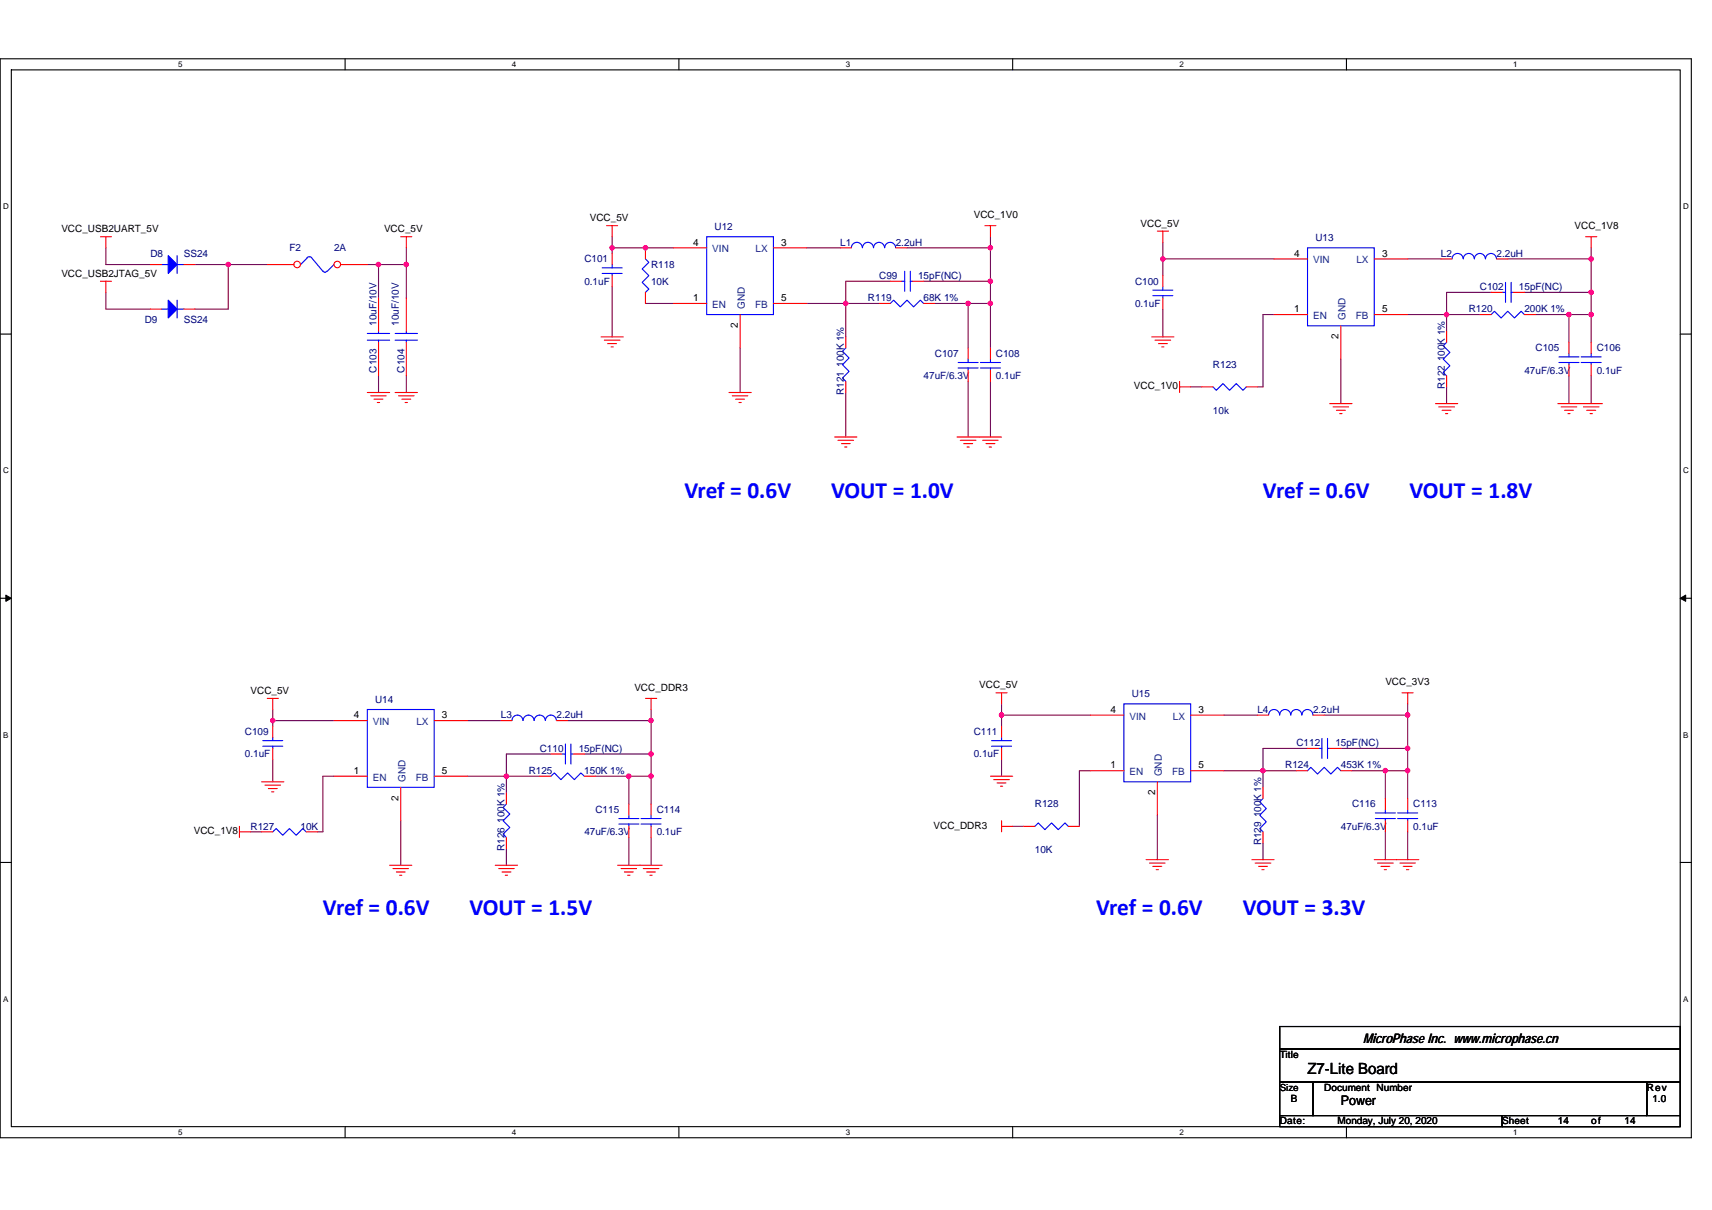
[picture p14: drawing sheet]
<svg xmlns="http://www.w3.org/2000/svg" width="297mm" height="210mm" viewBox="0 0 297 210" stroke-linecap="round" stroke-linejoin="round" font-family="sans-serif">
<defs><g id="words">
<g font-size="4" fill="#00f">
<text x="118.8" y="86.4">Vref = 0.6V</text>
<text x="144.2" y="86.4">VOUT = 1.0V</text>
<text x="219.1" y="86.4">Vref = 0.6V</text>
<text x="244.6" y="86.4">VOUT = 1.8V</text>
<text x="56" y="158.8">Vref = 0.6V</text>
<text x="81.5" y="158.8">VOUT = 1.5V</text>
<text x="190.2" y="158.8">Vref = 0.6V</text>
<text x="215.6" y="158.8">VOUT = 3.3V</text>
</g>
<text font-size="2.7" x="226.9" y="186.3">Z7-Lite Board</text>
<g font-size="2.3">
<text x="236.5" y="181.1">MicroPhase Inc. www.microphase.cn</text>
<text x="232.6" y="191.8">Power</text>
</g>
<g font-size="1.7">
<text x="10.6" y="40.3">VCC_USB2UART_5V</text>
<text x="66.6" y="40.3">VCC_5V</text>
<text x="102.3" y="38.4">VCC_5V</text>
<text x="168.9" y="37.8">VCC_1V0</text>
<text x="197.9" y="39.3">VCC_5V</text>
<text x="273.2" y="39.7">VCC_1V8</text>
<text x="120.3" y="42.6">4</text>
<text x="135.5" y="42.6">3</text>
<text x="224.5" y="44.5">4</text>
<text x="239.8" y="44.5">3</text>
<text x="10.6" y="48">VCC_USB2JTAG_5V</text>
<text x="120.3" y="52.3">1</text>
<text x="135.5" y="52.3">5</text>
<text x="128" y="56.9" transform="rotate(-90 128 56.9)">2</text>
<text x="224.5" y="54.2">1</text>
<text x="232.2" y="58.8" transform="rotate(-90 232.2 58.8)">2</text>
<text x="239.8" y="54.2">5</text>
<text x="196.7" y="67.5">VCC_1V0</text>
<text x="110.1" y="119.8">VCC_DDR3</text>
<text x="169.9" y="119.5">VCC_5V</text>
<text x="240.4" y="118.9">VCC_3V3</text>
<text x="43.5" y="120.4">VCC_5V</text>
<text x="61.4" y="124.7">4</text>
<text x="76.7" y="124.7">3</text>
<text x="192.7" y="123.7">4</text>
<text x="207.9" y="123.7">3</text>
<text x="61.4" y="134.3">1</text>
<text x="76.7" y="134.3">5</text>
<text x="192.7" y="133.4">1</text>
<text x="200.4" y="138" transform="rotate(-90 200.4 138)">2</text>
<text x="207.9" y="133.4">5</text>
<text x="69.1" y="138.9" transform="rotate(-90 69.1 138.9)">2</text>
<text x="162" y="143.8">VCC_DDR3</text>
<text x="33.6" y="144.7">VCC_1V8</text>
<text x="222" y="183.6">Title</text>
<text x="222" y="189.3">Size</text>
<text x="224" y="191.3">B</text>
<text x="229.8" y="189.3">Document Number</text>
<text x="285.7" y="189.3">Rev</text>
<text x="286.7" y="191.3">1.0</text>
<text x="222" y="195.1">Date:</text>
<text x="232.1" y="195.1">Monday, July 20, 2020</text>
<text x="260.6" y="195.1">Sheet</text>
<text x="270.3" y="195.1">14</text>
<text x="276.1" y="195.1">of</text>
<text x="281.9" y="195.1">14</text>
</g>
<g font-size="1.7" fill="#000080">
<text x="124" y="39.9">U12</text>
<text x="228.2" y="41.9">U13</text>
<text x="26.1" y="44.6">D8</text>
<text x="31.9" y="44.6">SS24</text>
<text x="50.2" y="43.6">F2</text>
<text x="58" y="43.6">2A</text>
<text x="101.4" y="45.5">C101</text>
<text x="113" y="46.5">R118</text>
<text x="145.8" y="42.6">L1</text>
<text x="155.4" y="42.6">2.2uH</text>
<text x="250" y="44.6">L2</text>
<text x="259.7" y="44.6">2.2uH</text>
<text x="101.4" y="49.4">0.1uF</text>
<text x="113" y="49.4">10K</text>
<text x="150.6" y="52.3">R119</text>
<text x="152.5" y="48.4">C99</text>
<text x="159.3" y="48.4">15pF(NC)</text>
<text x="160.2" y="52.3">68K 1%</text>
<text x="196.9" y="49.4">C100</text>
<text x="196.9" y="53.3">0.1uF</text>
<text x="256.8" y="50.4">C102</text>
<text x="263.5" y="50.4">15pF(NC)</text>
<text x="25.1" y="56.1">D9</text>
<text x="31.9" y="56.1">SS24</text>
<text x="65.3" y="56.5" transform="rotate(-90 65.3 56.5)">10uF/10V</text>
<text x="69.2" y="56.5" transform="rotate(-90 69.2 56.5)">10uF/10V</text>
<text x="254.8" y="54.2">R120</text>
<text x="264.5" y="54.2">200K 1%</text>
<text x="65.3" y="64.6" transform="rotate(-90 65.3 64.6)">C103</text>
<text x="70.2" y="64.6" transform="rotate(-90 70.2 64.6)">C104</text>
<text x="160.2" y="65.8">47uF/6.3V</text>
<text x="162.2" y="61.9">C107</text>
<text x="172.8" y="61.9">C108</text>
<text x="172.8" y="65.8">0.1uF</text>
<text x="210.5" y="63.9">R123</text>
<text x="264.5" y="64.8">47uF/6.3V</text>
<text x="266.4" y="61">C105</text>
<text x="277" y="61">C106</text>
<text x="277" y="64.8">0.1uF</text>
<text x="146.4" y="68.5" transform="rotate(-90 146.4 68.5)">R121 100K 1%</text>
<text x="210.5" y="71.8">10k</text>
<text x="250.7" y="67.5" transform="rotate(-90 250.7 67.5)">R122 100K 1%</text>
<text x="65.1" y="122">U14</text>
<text x="86.9" y="124.7">L3</text>
<text x="96.6" y="124.7">2.2uH</text>
<text x="196.4" y="121">U15</text>
<text x="218.2" y="123.7">L4</text>
<text x="227.8" y="123.7">2.2uH</text>
<text x="42.5" y="127.6">C109</text>
<text x="42.5" y="131.4">0.1uF</text>
<text x="93.7" y="130.5">C110</text>
<text x="100.4" y="130.5">15pF(NC)</text>
<text x="168.9" y="127.6">C111</text>
<text x="168.9" y="131.4">0.1uF</text>
<text x="224.9" y="129.5">C112</text>
<text x="231.7" y="129.5">15pF(NC)</text>
<text x="91.7" y="134.3">R125</text>
<text x="101.4" y="134.3">150K 1%</text>
<text x="223" y="133.3">R124</text>
<text x="232.6" y="133.3">453K 1%</text>
<text x="43.5" y="144">R127</text>
<text x="52.2" y="144">10K</text>
<text x="103.3" y="141.1">C115</text>
<text x="113.9" y="141.1">C114</text>
<text x="179.6" y="140.1">R128</text>
<text x="232.6" y="144">47uF/6.3V</text>
<text x="234.6" y="140.1">C116</text>
<text x="245.2" y="140.1">C113</text>
<text x="245.2" y="144">0.1uF</text>
<text x="87.5" y="147.6" transform="rotate(-90 87.5 147.6)">R126 100K 1%</text>
<text x="101.4" y="144.9">47uF/6.3V</text>
<text x="113.9" y="144.9">0.1uF</text>
<text x="179.6" y="148">10K</text>
<text x="218.8" y="146.7" transform="rotate(-90 218.8 146.7)">R129 100K 1%</text>
</g>
<g font-size="1.7" fill="#004080">
<text x="123.6" y="43.8">VIN</text>
<text x="131.1" y="43.8">LX</text>
<text x="227.8" y="45.7">VIN</text>
<text x="235.3" y="45.7">LX</text>
<text x="123.6" y="53.4">EN</text>
<text x="129.2" y="53.6" transform="rotate(-90 129.2 53.6)">GND</text>
<text x="131" y="53.4">FB</text>
<text x="227.8" y="55.4">EN</text>
<text x="233.4" y="55.6" transform="rotate(-90 233.4 55.6)">GND</text>
<text x="235.2" y="55.4">FB</text>
<text x="64.7" y="125.8">VIN</text>
<text x="72.2" y="125.8">LX</text>
<text x="196" y="124.9">VIN</text>
<text x="203.5" y="124.9">LX</text>
<text x="64.7" y="135.5">EN</text>
<text x="70.3" y="135.7" transform="rotate(-90 70.3 135.7)">GND</text>
<text x="72.1" y="135.5">FB</text>
<text x="196" y="134.5">EN</text>
<text x="201.6" y="134.7" transform="rotate(-90 201.6 134.7)">GND</text>
<text x="203.4" y="134.5">FB</text>
</g>
<g font-size="1.4">
<text x="30.9" y="11.7">5</text>
<text x="88.8" y="11.7">4</text>
<text x="146.7" y="11.7">3</text>
<text x="204.7" y="11.7">2</text>
<text x="262.6" y="11.7">1</text>
<text x=".5" y="36.3">D</text>
<text x="292" y="36.3">D</text>
<text x=".5" y="82.1">C</text>
<text x="292" y="82.1">C</text>
<text x=".5" y="128">B</text>
<text x="292" y="128">B</text>
<text x=".5" y="173.8">A</text>
<text x="292" y="173.8">A</text>
<text x="30.9" y="197">5</text>
<text x="88.8" y="197">4</text>
<text x="146.7" y="197">3</text>
<text x="204.7" y="197">2</text>
<text x="262.6" y="197">1</text>
</g>
</g></defs>
<path d="M0 10.2h293.5v187.2h-293.5zM2 12.1h289.5v183.4h-289.5z" fill="none" stroke="#000" stroke-width=".19"/>
<g fill="#fff">
<path d="M30.9 10.4h.8v1.6h-.8z"/>
<path d="M30.9 195.7h.8v1.6h-.8z"/>
</g>
<path d="M59.9 10.2v1.9M59.9 195.5v1.9" fill="none" stroke="#000" stroke-width=".19"/>
<g fill="#fff">
<path d="M88.8 10.4h.8v1.6h-.8z"/>
<path d="M88.8 195.7h.8v1.6h-.8z"/>
</g>
<path d="M117.8 10.2v1.9M117.8 195.5v1.9" fill="none" stroke="#000" stroke-width=".19"/>
<g fill="#fff">
<path d="M146.7 10.4h.8v1.6h-.8z"/>
<path d="M146.7 195.7h.8v1.6h-.8z"/>
</g>
<path d="M175.7 10.2v1.9M175.7 195.5v1.9" fill="none" stroke="#000" stroke-width=".19"/>
<g fill="#fff">
<path d="M204.7 10.4h.7v1.6h-.7z"/>
<path d="M204.7 195.7h.7v1.6h-.7z"/>
</g>
<path d="M233.6 10.2v1.9M233.6 195.5v1.9" fill="none" stroke="#000" stroke-width=".19"/>
<g fill="#fff">
<path d="M262.6 10.4h.7v1.6h-.7z"/>
<path d="M262.6 195.7h.7v1.6h-.7z"/>
<path d="M.5 35.1h1v1.5h-1z"/>
<path d="M292 35.1h1v1.5h-1z"/>
<path d="M.5 80.9h1v1.5h-1z"/>
<path d="M292 80.9h1v1.5h-1z"/>
</g>
<path d="M0 58h2M291.5 58h2" fill="none" stroke="#000" stroke-width=".19"/>
<g fill="#fff">
<path d="M.5 126.7h.9v1.6h-.9z"/>
<path d="M292 126.7h.9v1.6h-.9z"/>
</g>
<path d="M0 103.8h2M291.5 103.8h2" fill="none" stroke="#000" stroke-width=".19"/>
<path d="M1 103.3l1 .5-1 .6zM291.5 103.8l1-.5v1.1z" fill="#000" stroke="#000" stroke-width=".17"/>
<g fill="#fff">
<path d="M.5 172.6h.9v1.5h-.9z"/>
<path d="M292 172.6h.9v1.5h-.9z"/>
</g>
<path d="M0 149.7h2M291.5 149.7h2M222 178.1h69.5v3.9h-69.5zM222 182h69.5v5.8h-69.5zM222 187.8h5.8v5.8h-5.8zM222 193.6h38.6v1.9h-38.6zM227.8 187.8h57.9v5.8h-57.9zM260.6 193.6h30.9v1.9h-30.9zM285.7 187.8h5.8v5.8h-5.8z" fill="none" stroke="#000" stroke-width=".19"/>
<g fill="none" stroke="#800040" stroke-width=".19">
<path d="M18.4 43v2.9h7.7M18.4 50.7v2.9h7.7M33.8 45.9h5.8M39.6 45.9h6.8M39.6 45.9v7.7h-5.8M63.7 45.9h2M65.7 45.9h4.8M65.7 45.9v5.8M70.5 45.9v5.8M70.5 43v2.9M106.2 43h10.6M106.2 49.8v8.7"/>
<path d="M106.2 41.1v1.9M106.2 43v1M112 52.7h4.8M140 43h5.8M140 52.7h6.7M146.7 52.7v5.8M146.7 52.7h5.8M154.5 48.8h-7.8v3.9M157.4 43h14.4M160.2 48.8h11.6M162.2 52.7h5.8M168 52.7v7.7"/>
<path d="M168 52.7h3.8M171.8 43v5.8M171.8 41.1v1.9M171.8 52.7v7.7M171.8 48.8v3.9M201.8 53.6v4.9M201.8 42.1v2.8M201.8 44.9v2.9M201.8 44.9h19.3M221.1 54.6h-2v12.5h-.9M244.2 44.9h5.8M244.2 54.6h6.8"/>
<path d="M251 54.6v2.9M251 54.6h5.8M258.7 50.7h-7.7v3.9M261.6 44.9h14.5M264.5 50.7h11.6M266.4 54.6h5.8M272.2 54.6v4.8M272.2 54.6h3.9M276.1 43v1.9M276.1 54.6v4.8M276.1 50.7v3.9M276.1 44.9v5.8"/>
<path d="M65.7 65.2v2.9M70.5 65.2v2.9M128.4 60.4v7.7M146.7 68.1v7.7M168 66.2v9.6M171.8 66.2v9.6M206.6 67.1h1.9M232.6 62.3v7.7M251 67.1v2.9M272.2 65.2v4.8M276.1 65.2v4.8M47.3 131.8v3.9"/>
<path d="M47.3 123.1v2M47.3 125.1v.9M47.3 125.1h10.7M58 134.7h-2v9.7h-.9M81.1 134.7h6.8M81.1 125.1h5.8M87.9 134.7v2.9M87.9 134.7h5.8M95.6 130.9h-7.7v3.8M98.5 125.1h14.5v5.8M101.4 130.9h11.6M103.3 134.7h5.8v4.8"/>
<path d="M109.1 134.7h3.9M113 123.1v2M113 134.7v4.8M113 130.9v3.8M173.8 124.1h15.4M173.8 131.8v2.9M173.8 122.2v1.9M173.8 124.1v1.9M189.2 133.8h-1.9v9.6M212.4 124.1h5.8M212.4 133.8h6.7M219.1 133.8v2.8"/>
<path d="M219.1 133.8h5.8M226.9 129.9h-7.8v3.9M229.8 124.1h14.4M232.6 129.9h11.6M234.6 133.8h5.8M240.4 133.8v4.8M240.4 133.8h3.8M244.2 129.9v3.9M244.2 124.1v5.8M244.2 122.2v1.9M244.2 133.8v4.8M43.5 144.4h1.9"/>
<path d="M69.5 142.4v7.8M87.9 147.3v2.9M109.1 145.3v4.9M113 145.3v4.9M175.7 143.4h1.9M200.8 141.5v7.7M219.1 146.3v2.9M240.4 144.4v4.8M244.2 144.4v4.8"/>
</g>
<g fill="#f0f" stroke="#f0f" stroke-width=".19">
<circle cx="65.7" cy="45.9" r=".38"/>
<circle cx="70.5" cy="45.9" r=".38"/>
<circle cx="112" cy="43" r=".38"/>
<circle cx="106.2" cy="43" r=".38"/>
<circle cx="171.8" cy="48.8" r=".38"/>
<circle cx="171.8" cy="43" r=".38"/>
<circle cx="146.7" cy="52.6" r=".38"/>
<circle cx="171.8" cy="52.6" r=".38"/>
<circle cx="168" cy="52.6" r=".38"/>
<circle cx="47.3" cy="125" r=".38"/>
<circle cx="112.9" cy="125" r=".38"/>
<circle cx="87.9" cy="134.7" r=".38"/>
<circle cx="112.9" cy="130.8" r=".38"/>
<circle cx="112.9" cy="134.7" r=".38"/>
<circle cx="109.1" cy="134.7" r=".38"/>
<circle cx="244.2" cy="129.9" r=".38"/>
<circle cx="244.2" cy="124.1" r=".38"/>
<circle cx="219.1" cy="133.7" r=".38"/>
<circle cx="240.3" cy="133.7" r=".38"/>
<circle cx="244.2" cy="133.7" r=".38"/>
<circle cx="276.1" cy="44.9" r=".38"/>
<circle cx="276.1" cy="54.6" r=".38"/>
<circle cx="272.2" cy="54.6" r=".38"/>
<circle cx="276.1" cy="50.7" r=".38"/>
<circle cx="251" cy="54.6" r=".38"/>
<circle cx="201.7" cy="44.9" r=".38"/>
<circle cx="173.8" cy="124.1" r=".38"/>
<circle cx="39.6" cy="45.9" r=".38"/>
</g>
<g fill="none" stroke="#f00" stroke-width=".19">
<path d="M105.2 39.2h2M106.2 39.2v1.9M170.9 39.2h1.9M171.8 39.2v1.9M17.4 41.1h1.9M17.4 48.8h1.9M18.4 41.1v1.9M18.4 48.8v1.9M69.5 41.1h2M70.5 41.1v1.9M104.3 58.5h3.8M104.9 59h2.7"/>
<path d="M105.4 59.6h1.6M199.8 58.5h3.9M200.4 59h2.7M200.8 40.1h1.9M201 59.6h1.5M201.8 40.1v2M275.1 41.1h1.9M276.1 41.1v1.9M63.7 68.1h3.9M64.3 68.7h2.7M64.9 69.3h1.5M65.5 69.8h.4"/>
<path d="M68.6 68.1h3.8M69.1 68.7h2.7M69.7 69.3h1.6M70.3 69.8h.4M106 60.2h.4M126.5 68.1h3.8M127.1 68.7h2.6M127.6 69.3h1.6M128.2 69.8h.4M144.8 75.8h3.9M145.4 76.4h2.7M146 77h1.5"/>
<path d="M146.6 77.6h.3M166 75.8h7.8M166.6 76.4h2.7M167.2 77h1.6M167.8 77.6h.4M170.5 76.4h2.7M171.1 77h1.5M171.6 77.6h.4M201.6 60.2h.3M204.7 67.1h1.9M204.7 66.2v1.9M230.7 70h3.9"/>
<path d="M231.3 70.6h2.7M231.9 71.2h1.5M232.4 71.8h.5M249.1 70h3.8M249.6 70.6h2.7M250.2 71.2h1.6M250.8 71.8h.4M270.3 70h7.7M270.9 70.6h2.7M271.5 71.2h1.5M272 71.8h.4M274.7 70.6h2.7"/>
<path d="M275.3 71.2h1.6M275.9 71.8h.4M45.4 135.7h3.9M46 136.2h2.7M46.4 121.2h1.9M46.6 136.8h1.5M47.1 137.4h.4M47.3 121.2v1.9M109.1 139.5v2M112 121.2h1.9M113 121.2v1.9M171.8 134.7h3.9"/>
<path d="M172.4 135.3h2.7M172.8 120.2h1.9M173 135.9h1.5M173.6 136.4h.4M173.8 120.2v2M243.3 120.2h1.9M244.2 120.2v2M41.5 144.4h2M41.5 143.4v1.9M67.6 150.2h3.9M68.2 150.7h2.7M68.8 151.3h1.5"/>
<path d="M69.3 151.9h.4M85.9 150.2h3.9M86.5 150.7h2.7M87.1 151.3h1.5M87.7 151.9h.4M107.2 150.2h7.7M107.8 150.7h2.6M108.3 151.3h1.6M108.9 151.9h.4M109.1 143.4v1.9M111.6 150.7h2.7M112.2 151.3h1.5"/>
<path d="M112.8 151.9h.4M173.8 143.4h1.9M173.8 142.4v2M198.9 149.2h3.8M199.5 149.8h2.6M200 150.3h1.6M200.6 150.9h.4M217.2 149.2h3.9M217.8 149.8h2.7M218.4 150.3h1.5M218.9 150.9h.4M238.4 149.2h7.8"/>
<path d="M239 149.8h2.7M239.6 150.3h1.5M240.2 150.9h.4M242.9 149.8h2.7M243.5 150.3h1.5M244 150.9h.4"/>
</g>
<path d="M53.3 44.7l-1.1 1.2M54.1 44.7l1.9 2.4M54.1 44.7l-.4-.1-.4 .1M56 47a.38 .38 0 0 0 .4 .2 .38 .38 0 0 0 .3-.2M58 45.9l-1.2 1.2M107.4 142h3.4M107.4 143h3.4M109.1 143v.4M109.1 141.5v.5" fill="none" stroke="#00f" stroke-width=".19"/>
<circle cx="51.6" cy="45.9" r=".57" fill="#fff" stroke="#f00" stroke-width=".19"/>
<path d="M46.4 45.9h4.6" fill="none" stroke="#f00" stroke-width=".19"/>
<circle cx="58.5" cy="45.9" r=".57" fill="#fff" stroke="#f00" stroke-width=".19"/>
<g fill="none" stroke="#f00" stroke-width=".19">
<path d="M26.1 45.9h1.9M26.1 53.6h1.9M31.9 45.9h1.9M31.9 53.6h1.9M59.1 45.9h4.6M65.7 59.4v5.8M65.7 51.7v5.8M70.5 59.4v5.8M70.5 51.7v5.8M106.2 47.8v2M106.2 44v1.9M112 43v1.9"/>
<path d="M112 50.7v2M116.8 43h5.8M116.8 52.7h5.8M128.4 54.6v5.8M134.2 43h5.8M134.2 52.7h5.8M145.8 43h1.9M146.7 58.5v1.9M152.5 52.7h2M154.5 48.8h1.9M155.4 43h2M158.3 48.8h1.9"/>
<path d="M160.2 52.7h2M201.8 51.7v1.9M201.8 47.8v2M221.1 44.9h5.8M221.1 54.6h5.8M232.6 56.5v5.8M238.4 44.9h5.8M238.4 54.6h5.8M250 44.9h1.9M251 57.5v1.9M256.8 54.6h1.9M258.7 50.7h1.9"/>
<path d="M259.7 44.9h1.9M262.6 50.7h1.9M264.5 54.6h1.9M272.2 59.4v2M276.1 59.4v2M146.7 66.2v1.9M168 64.2v2M168 60.4v1.9M171.8 64.2v2M171.8 60.4v1.9M208.5 67.1h2M216.2 67.1h2"/>
<path d="M251 65.2v1.9M272.2 63.3v1.9M276.1 63.3v1.9M47.3 129.9v1.9M47.3 126v2M58 125.1h5.7M58 134.7h5.7M69.5 136.6v5.8M75.3 125.1h5.8M75.3 134.7h5.8M86.9 125.1h1.9M87.9 137.6v1.9"/>
<path d="M93.7 134.7h1.9M95.6 130.9h1.9M96.6 125.1h1.9M99.5 130.9h1.9M101.4 134.7h1.9M113 139.5v2M173.8 129.9v1.9M173.8 126v2M189.2 124.1h5.8M189.2 133.8h5.8M200.8 135.7v5.8M206.6 124.1h5.8"/>
<path d="M206.6 133.8h5.8M218.2 124.1h1.9M219.1 136.6v2M224.9 133.8h2M226.9 129.9h1.9M227.8 124.1h2M230.7 129.9h1.9M232.6 133.8h2M240.4 138.6v1.9M244.2 138.6v1.9M45.4 144.4h1.9M53.1 144.4h2"/>
<path d="M87.9 145.3v2M113 143.4v1.9M177.6 143.4h2M185.4 143.4h1.9M219.1 144.4v1.9M240.4 142.4v2M244.2 142.4v2"/>
</g>
<g fill="none" stroke="#00f" stroke-width=".19">
<path d="M28 45.9h1.2M28 53.6h1.2M30.7 45.9h1.2M30.7 44.4v3.1M30.7 53.6h1.2M30.7 52.1v3.1M63.7 59h3.9M63.7 57.9h3.9M65.7 59v.4M65.7 57.5v.4M68.6 59h3.8M68.6 57.9h3.8"/>
<path d="M70.5 59v.4M70.5 57.5v.4M104.5 46.5h3.4M104.5 47.5h3.4M106.2 47.5v.3M106.2 45.9v.6M112 44.9l.6 .6-1.2 1.2 1.2 1.1-1.2 1.2 1.2 1.2-.6 .5M122.6 41.1h11.6v13.5h-11.6zM149.6 43a.95 .95 0 0 0-.9-.9 .95 .95 0 0 0-1 .9M153.5 43a.96 .96 0 0 0-1-.9 .96 .96 0 0 0-.9 .9 .95 .95 0 0 0-1-.9 .95 .95 0 0 0-1 .9M154.5 52.7l.5-.6 1.2 1.2 1.2-1.2 1.1 1.2 1.2-1.2 .5 .6M155.4 43a.95 .95 0 0 0-.9-.9 .95 .95 0 0 0-1 .9"/>
<path d="M156.4 48.8h.6M157 47.1v3.4M157.9 48.8h.4M157.9 47.1v3.4M200 50.4h3.5M200 51.3h3.5M201.8 51.3v.4M201.8 49.8v.6M226.9 43h11.5v13.5h-11.5zM251 59.4l-.6 .6 1.2 1.2-1.2 1.1 1.2 1.2-1.2 1.1 .6 .6M255.8 44.9a.96 .96 0 0 0-1-.9 .96 .96 0 0 0-.9 .9 .96 .96 0 0 0-1-.9 .96 .96 0 0 0-1 .9M258.7 54.6l.6-.6 1.2 1.2 1.1-1.2 1.2 1.2 1.1-1.2 .6 .6"/>
<path d="M259.6 44.9a.96 .96 0 0 0-.9-.9 .96 .96 0 0 0-1 .9 .95 .95 0 0 0-.9-.9 .95 .95 0 0 0-1 .9M260.6 50.7h.6M261.2 49v3.5M262.2 49v3.5M262.2 50.7h.4M146.7 60.4l-.5 .6 1.1 1.1-1.1 1.2 1.1 1.2-1.1 1.1 .5 .6M166.2 62.9h3.5M166.2 63.9h3.5M168 63.9v.3M168 62.3v.6M170.1 62.9h3.5M170.1 63.9h3.5"/>
<path d="M171.8 63.9v.3M171.8 62.3v.6M210.5 67.1l.5 .6 1.2-1.1 1.1 1.1 1.2-1.1 1.2 1.1 .5-.6M270.5 61.9h3.5M270.5 62.9h3.5M272.2 62.9v.4M272.2 61.4v.5M274.3 61.9h3.5M274.3 62.9h3.5M276.1 62.9v.4M276.1 61.4v.5M45.6 128.5h3.5"/>
<path d="M45.6 129.5h3.5M47.3 129.5v.4M47.3 128v.5M63.7 123.1h11.6v13.5h-11.6zM87.9 139.5l-.6 .6 1.2 1.2-1.2 1.1 1.2 1.2-1.2 1.1 .6 .6M88.8 125a.95 .95 0 0 1 1-.9 .95 .95 0 0 1 .9 .9 .96 .96 0 0 1 1-.9 .96 .96 0 0 1 1 .9M92.7 125a.96 .96 0 0 1 .9-.9 .96 .96 0 0 1 1 .9M94.6 125a.95 .95 0 0 1 1-.9 .95 .95 0 0 1 .9 .9M95.6 134.7l.6-.6 1.1 1.2 1.2-1.2 1.1 1.2 1.2-1.2 .6 .6M97.5 130.9h.6M98.1 129.1v3.5M99.1 130.9h.4"/>
<path d="M99.1 129.1v3.5M172 128.5h3.5M172 129.5h3.5M173.8 129.5v.4M173.8 128v.5M195 122.2h11.6v13.5h-11.6zM219.1 138.6l-.5 .5 1.1 1.2-1.1 1.2 1.1 1.1-1.1 1.2 .5 .6M220.1 124.1a.95 .95 0 0 1 1-1 .95 .95 0 0 1 .9 1M222 124.1a.95 .95 0 0 1 1-1 .95 .95 0 0 1 .9 1 .96 .96 0 0 1 1-1 .96 .96 0 0 1 1 1M225.9 124.1a.95 .95 0 0 1 .9-1 .95 .95 0 0 1 1 1M226.9 133.8l.5-.6 1.2 1.1 1.2-1.1 1.1 1.1 1.2-1.1 .5 .6M228.8 129.9h.6"/>
<path d="M229.4 128.1v3.5M230.3 128.1v3.5M230.3 129.9h.4M47.3 144.4l.6-.6 1.2 1.1 1.1-1.1 1.2 1.1 1.1-1.1 .6 .6M111.2 142h3.5M111.2 143h3.5M113 143v.4M113 141.5v.5M179.6 143.4l.5-.6 1.2 1.2 1.2-1.2 1.1 1.2 1.2-1.2 .6 .6M238.6 141.1h3.5M238.6 142h3.5M240.4 142v.4"/>
<path d="M240.4 140.5v.6M242.5 141.1h3.5M242.5 142h3.5M244.2 142v.4M244.2 140.5v.6"/>
</g>
<g fill="#00f" stroke="#00f" stroke-width=".19">
<path d="M29.2 44.4l1.5 1.5-1.5 1.6z" fill-rule="evenodd"/>
<path d="M29.2 52.1l1.5 1.5-1.5 1.6z" fill-rule="evenodd"/>
</g>
<g fill="#f0f" stroke="#f0f" stroke-width=".19">
<circle cx="65.7" cy="45.9" r=".38"/>
<circle cx="70.5" cy="45.9" r=".38"/>
<circle cx="112" cy="43" r=".38"/>
<circle cx="106.2" cy="43" r=".38"/>
<circle cx="171.8" cy="48.8" r=".38"/>
<circle cx="171.8" cy="43" r=".38"/>
<circle cx="146.7" cy="52.6" r=".38"/>
<circle cx="171.8" cy="52.6" r=".38"/>
<circle cx="168" cy="52.6" r=".38"/>
<circle cx="47.3" cy="125" r=".38"/>
<circle cx="112.9" cy="125" r=".38"/>
<circle cx="87.9" cy="134.7" r=".38"/>
<circle cx="112.9" cy="130.8" r=".38"/>
<circle cx="112.9" cy="134.7" r=".38"/>
<circle cx="109.1" cy="134.7" r=".38"/>
<circle cx="244.2" cy="129.9" r=".38"/>
<circle cx="244.2" cy="124.1" r=".38"/>
<circle cx="219.1" cy="133.7" r=".38"/>
<circle cx="240.3" cy="133.7" r=".38"/>
<circle cx="244.2" cy="133.7" r=".38"/>
<circle cx="276.1" cy="44.9" r=".38"/>
<circle cx="276.1" cy="54.6" r=".38"/>
<circle cx="272.2" cy="54.6" r=".38"/>
<circle cx="276.1" cy="50.7" r=".38"/>
<circle cx="251" cy="54.6" r=".38"/>
<circle cx="201.7" cy="44.9" r=".38"/>
<circle cx="173.8" cy="124.1" r=".38"/>
<circle cx="39.6" cy="45.9" r=".38"/>
</g>
<use href="#words"/>
</svg>
